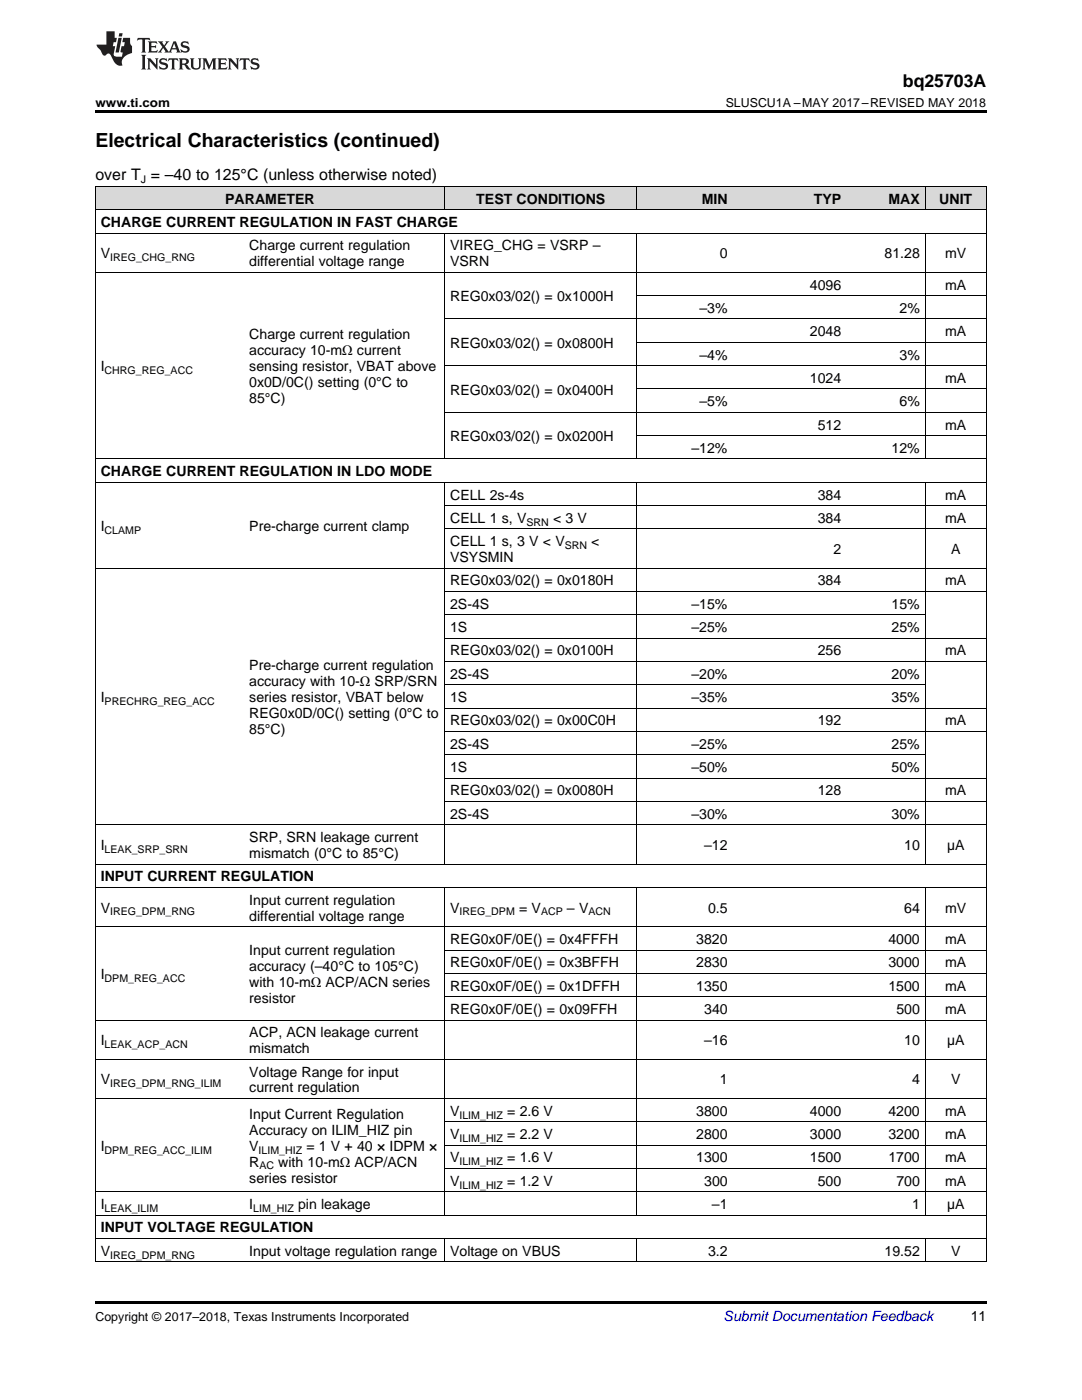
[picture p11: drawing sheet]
<svg xmlns="http://www.w3.org/2000/svg" width="216mm" height="279mm" viewBox="0 0 216 279" stroke-linecap="round" stroke-linejoin="round" font-family="sans-serif">
<defs><g id="words">
<text font-size="3.9" x="19" y="29.3">Electrical Characteristics (continued)</text>
<text font-size="3.5" x="180.2" y="17.3">bq25703A</text>
<text font-size="3.2" x="19" y="36">over T = –40 to 125°C (unless otherwise noted)</text>
<g font-size="2.8">
<text x="44.9" y="40.6">PARAMETER</text>
<text x="95" y="40.6">TEST CONDITIONS</text>
<text x="140" y="40.6">MIN</text>
<text x="162.4" y="40.6">TYP</text>
<text x="177.3" y="40.6">MAX</text>
<text x="187.4" y="40.6">UNIT</text>
<text x="20.1" y="45.3">CHARGE CURRENT REGULATION IN FAST CHARGE</text>
<text x="20.1" y="51.5">V</text>
<text x="49.7" y="50">Charge current regulation</text>
<text x="49.7" y="53.1">differential voltage range</text>
<text x="89.8" y="50">VIREG_CHG = VSRP –</text>
<text x="89.8" y="53.1">VSRN</text>
<text x="143.7" y="51.5">0</text>
<text x="176.5" y="51.5">81.28</text>
<text x="188.6" y="51.5">mV</text>
<text x="161.6" y="57.8">4096</text>
<text x="188.6" y="57.8">mA</text>
<text x="89.8" y="60.1">REG0x03/02() = 0x1000H</text>
<text x="139.6" y="62.4">–3%</text>
<text x="179.5" y="62.4">2%</text>
<text x="49.7" y="67.7">Charge current regulation</text>
<text x="49.7" y="70.9">accuracy 10-mΩ current</text>
<text x="89.8" y="69.4">REG0x03/02() = 0x0800H</text>
<text x="139.6" y="71.8">–4%</text>
<text x="161.6" y="67.1">2048</text>
<text x="179.5" y="71.8">3%</text>
<text x="188.6" y="67.1">mA</text>
<text x="20.1" y="74.1">I</text>
<text x="49.7" y="74.1">sensing resistor, VBAT above</text>
<text x="49.7" y="77.3">0x0D/0C() setting (0°C to</text>
<text x="161.6" y="76.4">1024</text>
<text x="188.6" y="76.4">mA</text>
<text x="49.7" y="80.4">85°C)</text>
<text x="89.8" y="78.7">REG0x03/02() = 0x0400H</text>
<text x="139.6" y="81.1">–5%</text>
<text x="179.5" y="81.1">6%</text>
<text x="89.8" y="88.1">REG0x03/02() = 0x0200H</text>
<text x="163.2" y="85.7">512</text>
<text x="188.6" y="85.7">mA</text>
<text x="20.1" y="95">CHARGE CURRENT REGULATION IN LDO MODE</text>
<text x="138" y="90.4">–12%</text>
<text x="177.9" y="90.4">12%</text>
<text x="89.8" y="99.7">CELL 2s-4s</text>
<text x="163.2" y="99.7">384</text>
<text x="188.6" y="99.7">mA</text>
<text x="20.1" y="105.9">I</text>
<text x="49.7" y="105.9">Pre-charge current clamp</text>
<text x="89.8" y="104.4">CELL 1 s, V</text>
<text x="110.4" y="104.4">&lt; 3 V</text>
<text x="163.2" y="104.4">384</text>
<text x="188.6" y="104.4">mA</text>
<text x="89.8" y="109">CELL 1 s, 3 V &lt; V</text>
<text x="89.8" y="112.2">VSYSMIN</text>
<text x="118" y="109">&lt;</text>
<text x="166.3" y="110.6">2</text>
<text x="189.8" y="110.6">A</text>
<text x="89.8" y="116.8">REG0x03/02() = 0x0180H</text>
<text x="163.2" y="116.8">384</text>
<text x="188.6" y="116.8">mA</text>
<text x="89.8" y="121.5">2S-4S</text>
<text x="138" y="121.5">–15%</text>
<text x="177.9" y="121.5">15%</text>
<text x="89.8" y="126.2">1S</text>
<text x="89.8" y="130.8">REG0x03/02() = 0x0100H</text>
<text x="138" y="126.2">–25%</text>
<text x="163.2" y="130.8">256</text>
<text x="177.9" y="126.2">25%</text>
<text x="188.6" y="130.8">mA</text>
<text x="49.7" y="133.8">Pre-charge current regulation</text>
<text x="49.7" y="136.9">accuracy with 10-Ω SRP/SRN</text>
<text x="89.8" y="135.5">2S-4S</text>
<text x="138" y="135.5">–20%</text>
<text x="177.9" y="135.5">20%</text>
<text x="20.1" y="140.1">I</text>
<text x="49.7" y="140.1">series resistor, VBAT below</text>
<text x="49.7" y="143.3">REG0x0D/0C() setting (0°C to</text>
<text x="89.8" y="140.1">1S</text>
<text x="138" y="140.1">–35%</text>
<text x="177.9" y="140.1">35%</text>
<text x="49.7" y="146.5">85°C)</text>
<text x="89.8" y="144.8">REG0x03/02() = 0x00C0H</text>
<text x="89.8" y="149.4">2S-4S</text>
<text x="138" y="149.4">–25%</text>
<text x="163.2" y="144.8">192</text>
<text x="177.9" y="149.4">25%</text>
<text x="188.6" y="144.8">mA</text>
<text x="89.8" y="154.1">1S</text>
<text x="138" y="154.1">–50%</text>
<text x="177.9" y="154.1">50%</text>
<text x="89.8" y="158.8">REG0x03/02() = 0x0080H</text>
<text x="163.2" y="158.8">128</text>
<text x="188.6" y="158.8">mA</text>
<text x="89.8" y="163.4">2S-4S</text>
<text x="138" y="163.4">–30%</text>
<text x="177.9" y="163.4">30%</text>
<text x="20.1" y="169.7">I</text>
<text x="49.7" y="168.1">SRP, SRN leakage current</text>
<text x="49.7" y="171.2">mismatch (0°C to 85°C)</text>
<text x="140.5" y="169.7">–12</text>
<text x="180.4" y="169.7">10</text>
<text x="189" y="169.7">µA</text>
<text x="20.1" y="175.9">INPUT CURRENT REGULATION</text>
<text x="20.1" y="182.1">V</text>
<text x="49.7" y="180.6">Input current regulation</text>
<text x="49.7" y="183.7">differential voltage range</text>
<text x="89.8" y="182.1">V</text>
<text x="103.6" y="182.1">= V</text>
<text x="113.1" y="182.1">– V</text>
<text x="141.3" y="182.1">0.5</text>
<text x="180.4" y="182.1">64</text>
<text x="188.6" y="182.1">mV</text>
<text x="49.7" y="190.6">Input current regulation</text>
<text x="89.8" y="188.4">REG0x0F/0E() = 0x4FFFH</text>
<text x="138.9" y="188.4">3820</text>
<text x="177.3" y="188.4">4000</text>
<text x="188.6" y="188.4">mA</text>
<text x="20.1" y="195.4">I</text>
<text x="49.7" y="193.8">accuracy (–40°C to 105°C)</text>
<text x="49.7" y="197">with 10-mΩ ACP/ACN series</text>
<text x="89.8" y="193">REG0x0F/0E() = 0x3BFFH</text>
<text x="89.8" y="197.7">REG0x0F/0E() = 0x1DFFH</text>
<text x="138.9" y="193">2830</text>
<text x="138.9" y="197.7">1350</text>
<text x="177.3" y="193">3000</text>
<text x="177.3" y="197.7">1500</text>
<text x="188.6" y="193">mA</text>
<text x="188.6" y="197.7">mA</text>
<text x="49.7" y="200.1">resistor</text>
<text x="89.8" y="202.4">REG0x0F/0E() = 0x09FFH</text>
<text x="140.5" y="202.4">340</text>
<text x="178.9" y="202.4">500</text>
<text x="188.6" y="202.4">mA</text>
<text x="20.1" y="208.6">I</text>
<text x="49.7" y="207">ACP, ACN leakage current</text>
<text x="140.5" y="208.6">–16</text>
<text x="180.4" y="208.6">10</text>
<text x="189" y="208.6">µA</text>
<text x="49.7" y="210.2">mismatch</text>
<text x="49.7" y="214.8">Voltage Range for input</text>
<text x="20.1" y="216.4">V</text>
<text x="49.7" y="218">current regulation</text>
<text x="143.7" y="216.4">1</text>
<text x="182" y="216.4">4</text>
<text x="189.8" y="216.4">V</text>
<text x="49.7" y="223.3">Input Current Regulation</text>
<text x="49.7" y="226.5">Accuracy on ILIM_HIZ pin</text>
<text x="89.8" y="222.7">V</text>
<text x="89.8" y="227.3">V</text>
<text x="101.2" y="222.7">= 2.6 V</text>
<text x="101.2" y="227.3">= 2.2 V</text>
<text x="138.9" y="222.7">3800</text>
<text x="138.9" y="227.3">2800</text>
<text x="161.6" y="222.7">4000</text>
<text x="161.6" y="227.3">3000</text>
<text x="177.3" y="222.7">4200</text>
<text x="177.3" y="227.3">3200</text>
<text x="188.6" y="222.7">mA</text>
<text x="188.6" y="227.3">mA</text>
<text x="20.1" y="229.7">I</text>
<text x="49.7" y="229.7">V</text>
<text x="49.7" y="232.8">R</text>
<text x="55.5" y="232.8">with 10-mΩ ACP/ACN</text>
<text x="61.1" y="229.7">= 1 V + 40 × IDPM ×</text>
<text x="89.8" y="232">V</text>
<text x="101.2" y="232">= 1.6 V</text>
<text x="138.9" y="232">1300</text>
<text x="161.6" y="232">1500</text>
<text x="177.3" y="232">1700</text>
<text x="188.6" y="232">mA</text>
<text x="49.7" y="236">series resistor</text>
<text x="89.8" y="236.6">V</text>
<text x="101.2" y="236.6">= 1.2 V</text>
<text x="140.5" y="236.6">300</text>
<text x="163.2" y="236.6">500</text>
<text x="178.9" y="236.6">700</text>
<text x="188.6" y="236.6">mA</text>
<text x="20.1" y="241.3">I</text>
<text x="20.1" y="246">INPUT VOLTAGE REGULATION</text>
<text x="49.7" y="241.3">I</text>
<text x="59.5" y="241.3">pin leakage</text>
<text x="142.1" y="241.3">–1</text>
<text x="182" y="241.3">1</text>
<text x="189" y="241.3">µA</text>
<text x="20.1" y="250.6">V</text>
<text x="49.7" y="250.6">Input voltage regulation range</text>
<text x="89.8" y="250.6">Voltage on VBUS</text>
<text x="141.3" y="250.6">3.2</text>
<text x="176.5" y="250.6">19.52</text>
<text x="189.8" y="250.6">V</text>
<text x="193.7" y="263.6">11</text>
</g>
<text font-size="2.8" fill="#0000c8" x="144.4" y="263.6">Submit Documentation Feedback</text>
<g font-size="2.5">
<text x="19" y="21.4">www.ti.com</text>
<text x="144.8" y="21.4">SLUSCU1A –MAY 2017–REVISED MAY 2018</text>
<text x="19" y="263.6">Copyright © 2017–2018, Texas Instruments Incorporated</text>
</g>
<g font-size="2.1">
<text x="28.1" y="36.6">J</text>
<text x="22" y="52.1">IREG_CHG_RNG</text>
<text x="20.9" y="74.6">CHRG_REG_ACC</text>
<text x="20.9" y="106.5">CLAMP</text>
<text x="105.1" y="104.9">SRN</text>
<text x="112.7" y="109.6">SRN</text>
<text x="20.9" y="140.7">PRECHRG_REG_ACC</text>
<text x="20.9" y="170.2">LEAK_SRP_SRN</text>
<text x="22" y="182.7">IREG_DPM_RNG</text>
<text x="91.7" y="182.7">IREG_DPM</text>
<text x="107.9" y="182.7">ACP</text>
<text x="117.4" y="182.7">ACN</text>
<text x="20.9" y="195.9">DPM_REG_ACC</text>
<text x="20.9" y="209.2">LEAK_ACP_ACN</text>
<text x="22" y="217">IREG_DPM_RNG_ILIM</text>
<text x="91.7" y="223.2">ILIM_HIZ</text>
<text x="91.7" y="227.9">ILIM_HIZ</text>
<text x="20.9" y="230.2">DPM_REG_ACC_ILIM</text>
<text x="51.6" y="230.2">ILIM_HIZ</text>
<text x="51.8" y="233.4">AC</text>
<text x="91.7" y="232.6">ILIM_HIZ</text>
<text x="91.7" y="237.2">ILIM_HIZ</text>
<text x="20.9" y="241.9">LEAK_ILIM</text>
<text x="50.5" y="241.9">LIM_HIZ</text>
<text x="22" y="251.2">IREG_DPM_RNG</text>
</g>
</g></defs>
<g fill="#d8d8d8">
<path d="M19 37.3h29.7v4.6h-29.7z"/>
<path d="M48.7 37.3h40.1v4.6h-40.1z"/>
<path d="M88.8 37.3h38.3v4.6h-38.3z"/>
<path d="M127.1 37.3h19.2v4.6h-19.2z"/>
<path d="M146.3 37.3h22.6v4.6h-22.6z"/>
<path d="M168.9 37.3h15.7v4.6h-15.7z"/>
<path d="M184.6 37.3h12.2v4.6h-12.2z"/>
</g>
<path d="M19 22h177.8v.5h-177.8zM19 259.7h177.8v.5h-177.8z" fill="#000"/>
<g fill="none" stroke="#000" stroke-width=".2">
<path d="M19 37.2h177.8M19.1 37.2v214.7M88.7 37.2v4.7M127.1 37.2v4.7M184.6 37.2v4.7M196.8 37.2v214.7M19 54.3h177.8M19 46.5h177.8M19 41.9h177.8M88.7 46.5v45.2M127.1 46.5v45.2M127.1 59h69.7"/>
<path d="M184.6 46.5v45.2M88.8 73h108M88.8 63.7h108M127.1 77.6h69.7M127.1 68.3h69.7M19 96.3h177.8M19 91.6h177.8M88.7 96.3v76.2M88.8 82.3h108M127.1 96.3v76.2M127.1 86.9h69.7M184.6 96.3v76.2"/>
<path d="M19 113.4h177.8M88.8 118.1h108M88.8 105.6h108M88.8 100.9h108M88.8 136.7h95.8M88.8 132h108M88.8 127.4h108M88.8 122.7h95.8M88.8 160h108M88.8 155.3h108M88.8 150.7h95.8M88.8 146h108"/>
<path d="M88.8 141.3h108M19 177.1h177.8M19 172.5h177.8M19 164.6h177.8M88.7 177.2v65.4M127.1 177.2v65.4M184.6 177.2v65.4M19 184.9h177.8M88.8 198.9h108M88.8 194.3h108M88.8 189.6h108M19 219.2h177.8"/>
<path d="M19 211.4h177.8M19 203.6h177.8M19 237.9h177.8M88.8 233.2h108M88.8 228.5h108M88.8 223.9h108M19 251.8h177.8M19 247.2h177.8M19 242.5h177.8M88.7 247.2v4.7M127.1 247.2v4.7M184.6 247.2v4.7"/>
</g>
<g fill="#231f20">
<path d="M27.5 7.6l-.1 .5 .4-.2h.6v.1v2.1l-.2 .4h1l-.3-.4v-2.1l.1-.1h.5l.5 .2-.2-.5zM29.5 8.3l.2 .3v1.5l-.2 .4h1.8l.2-.6a1.04 1.04 0 0 1-1.3 .2v-.7h.6l.3 .2v-.6l-.3 .2h-.6v-.6l.8-.1 .4 .3-.2-.5zM31.5 8.3l.9 1.1-.9 1.1h.8l-.2-.2 .5-.7 .4 .7-.2 .2h1.5l-.1-.2 .1-.4h.9l.1 .4-.2 .2h1l-.3-.3-.7-1.9h-.5l-.9 2-.8-1 .9-1h-.8l.1 .3-.3 .5-.4-.6 .2-.2zM34.7 8.6l.4 1h-.7zM36.3 8.4a.63 .63 0 0 0-.2 .7 .63 .63 0 0 0 .6 .4l.6 .2 .1 .2a.75 .75 0 0 1-.7 .4 .75 .75 0 0 1-.6-.5l.1 .7 .1-.1a1.11 1.11 0 0 0 1.5-.6 1.13 1.13 0 0 0-1.2-.8l-.1-.4a1.04 1.04 0 0 1 1.2 .2l-.2-.5-.1 .1-.5-.2zM28.2 10.9l.2 .4v2.2l-.2 .4h1l-.3-.4v-2.2l.3-.4zM29.3 11.6l.3 .4v1.5l-.3 .4h.8l-.2-.4v-1.3l1.5 1.7v-1.9l.2-.4h-.7l.2 .4v.9l-1.1-1.3zM32 11.8a.62 .62 0 0 0-.2 .7 .62 .62 0 0 0 .6 .4l.6 .1 .1 .3a.76 .76 0 0 1-.7 .3 .76 .76 0 0 1-.6-.4l.1 .7 .1-.1a1.11 1.11 0 0 0 1.5-.6 1.13 1.13 0 0 0-1.2-.8l-.1-.4a1.04 1.04 0 0 1 1.2 .2l-.2-.6-.1 .1-.5-.1zM33.7 11.6l-.2 .6a.61 .61 0 0 1 .8-.3v1.6l-.2 .4h.9l-.2-.4v-1.6a.63 .63 0 0 1 .8 .3l-.2-.6zM35.6 11.6l.3 .4v1.5l-.3 .4h1l-.2-.2v-.8l.5 .2a.76 .76 0 0 0 1.2 .7l-1-1a.58 .58 0 0 0 .6-.5 .58 .58 0 0 0-.5-.6zM36.4 11.9h.1a.45 .45 0 0 1 .5 .1 .45 .45 0 0 1 .1 .5l-.7 .2zM37.9 11.6l.2 .2a2.17 2.17 0 0 0 .3 1.9 .99 .99 0 0 0 1.6-.6v-1.1l.2-.4h-.7l.2 .2a1.92 1.92 0 0 1-.2 1.8 .6 .6 0 0 1-.9-.5v-1.1l.2-.4zM40.4 11.6l.2 .4v1.5l-.2 .4h.7l-.2-.4v-1.4l.8 1.8 .8-1.8v1.4l-.2 .4h.9l-.2-.4v-1.5l.2-.4h-.8l-.6 1.5-.6-1.5zM43.4 11.6l.2 .4v1.5l-.2 .4h1.8l.2-.6a1.04 1.04 0 0 1-1.3 .1v-.6h.5l.4 .2v-.6l-.4 .2h-.5v-.7h.8l.3 .3-.1-.6zM45.5 11.6l.2 .4v1.5l-.2 .4h.7l-.2-.4v-1.3l1.5 1.7v-1.9l.2-.4h-.7l.2 .4v.9l-1.1-1.3zM47.9 11.6l-.1 .6a.61 .61 0 0 1 .8-.3v1.6l-.3 .4h1l-.3-.4 .1-1.6a.63 .63 0 0 1 .7 .3l-.1-.6zM50.2 11.8a.62 .62 0 0 0-.2 .7 .62 .62 0 0 0 .6 .4l.6 .1 .2 .3a.76 .76 0 0 1-.8 .3 .76 .76 0 0 1-.6-.4l.1 .7 .2-.1a1.11 1.11 0 0 0 1.5-.6 1.13 1.13 0 0 0-1.3-.8l-.1-.4a1.04 1.04 0 0 1 1.2 .2l-.1-.6-.2 .1-.5-.1z"/>
<path d="M21.2 6.3v2.6h-1.9l.1 .4 .7 .9a.91 .91 0 0 0 1 .8 .56 .56 0 0 1 .5-.3 .56 .56 0 0 1 .5 .3l.4 .8a1.53 1.53 0 0 0 1.9 1.2 1.54 1.54 0 0 1 1-2.1l.9-.3v-1.4a1.52 1.52 0 0 1-.3-1.6h-1.4l-.2 .8h.5l-.2 .8h-.4l-.2 1v.2l.4 .1-.2 .8a1.93 1.93 0 0 1-1.6-.3l.3-1.8h-.5l.2-.8h.4l.2-.8h-.4v-1.3zM23.6 7.6l-.6 2.9h.7l.6-2.9zM23.8 6.6l-.1 .7h.6l.2-.7z"/>
</g>
<use href="#words"/>
</svg>
